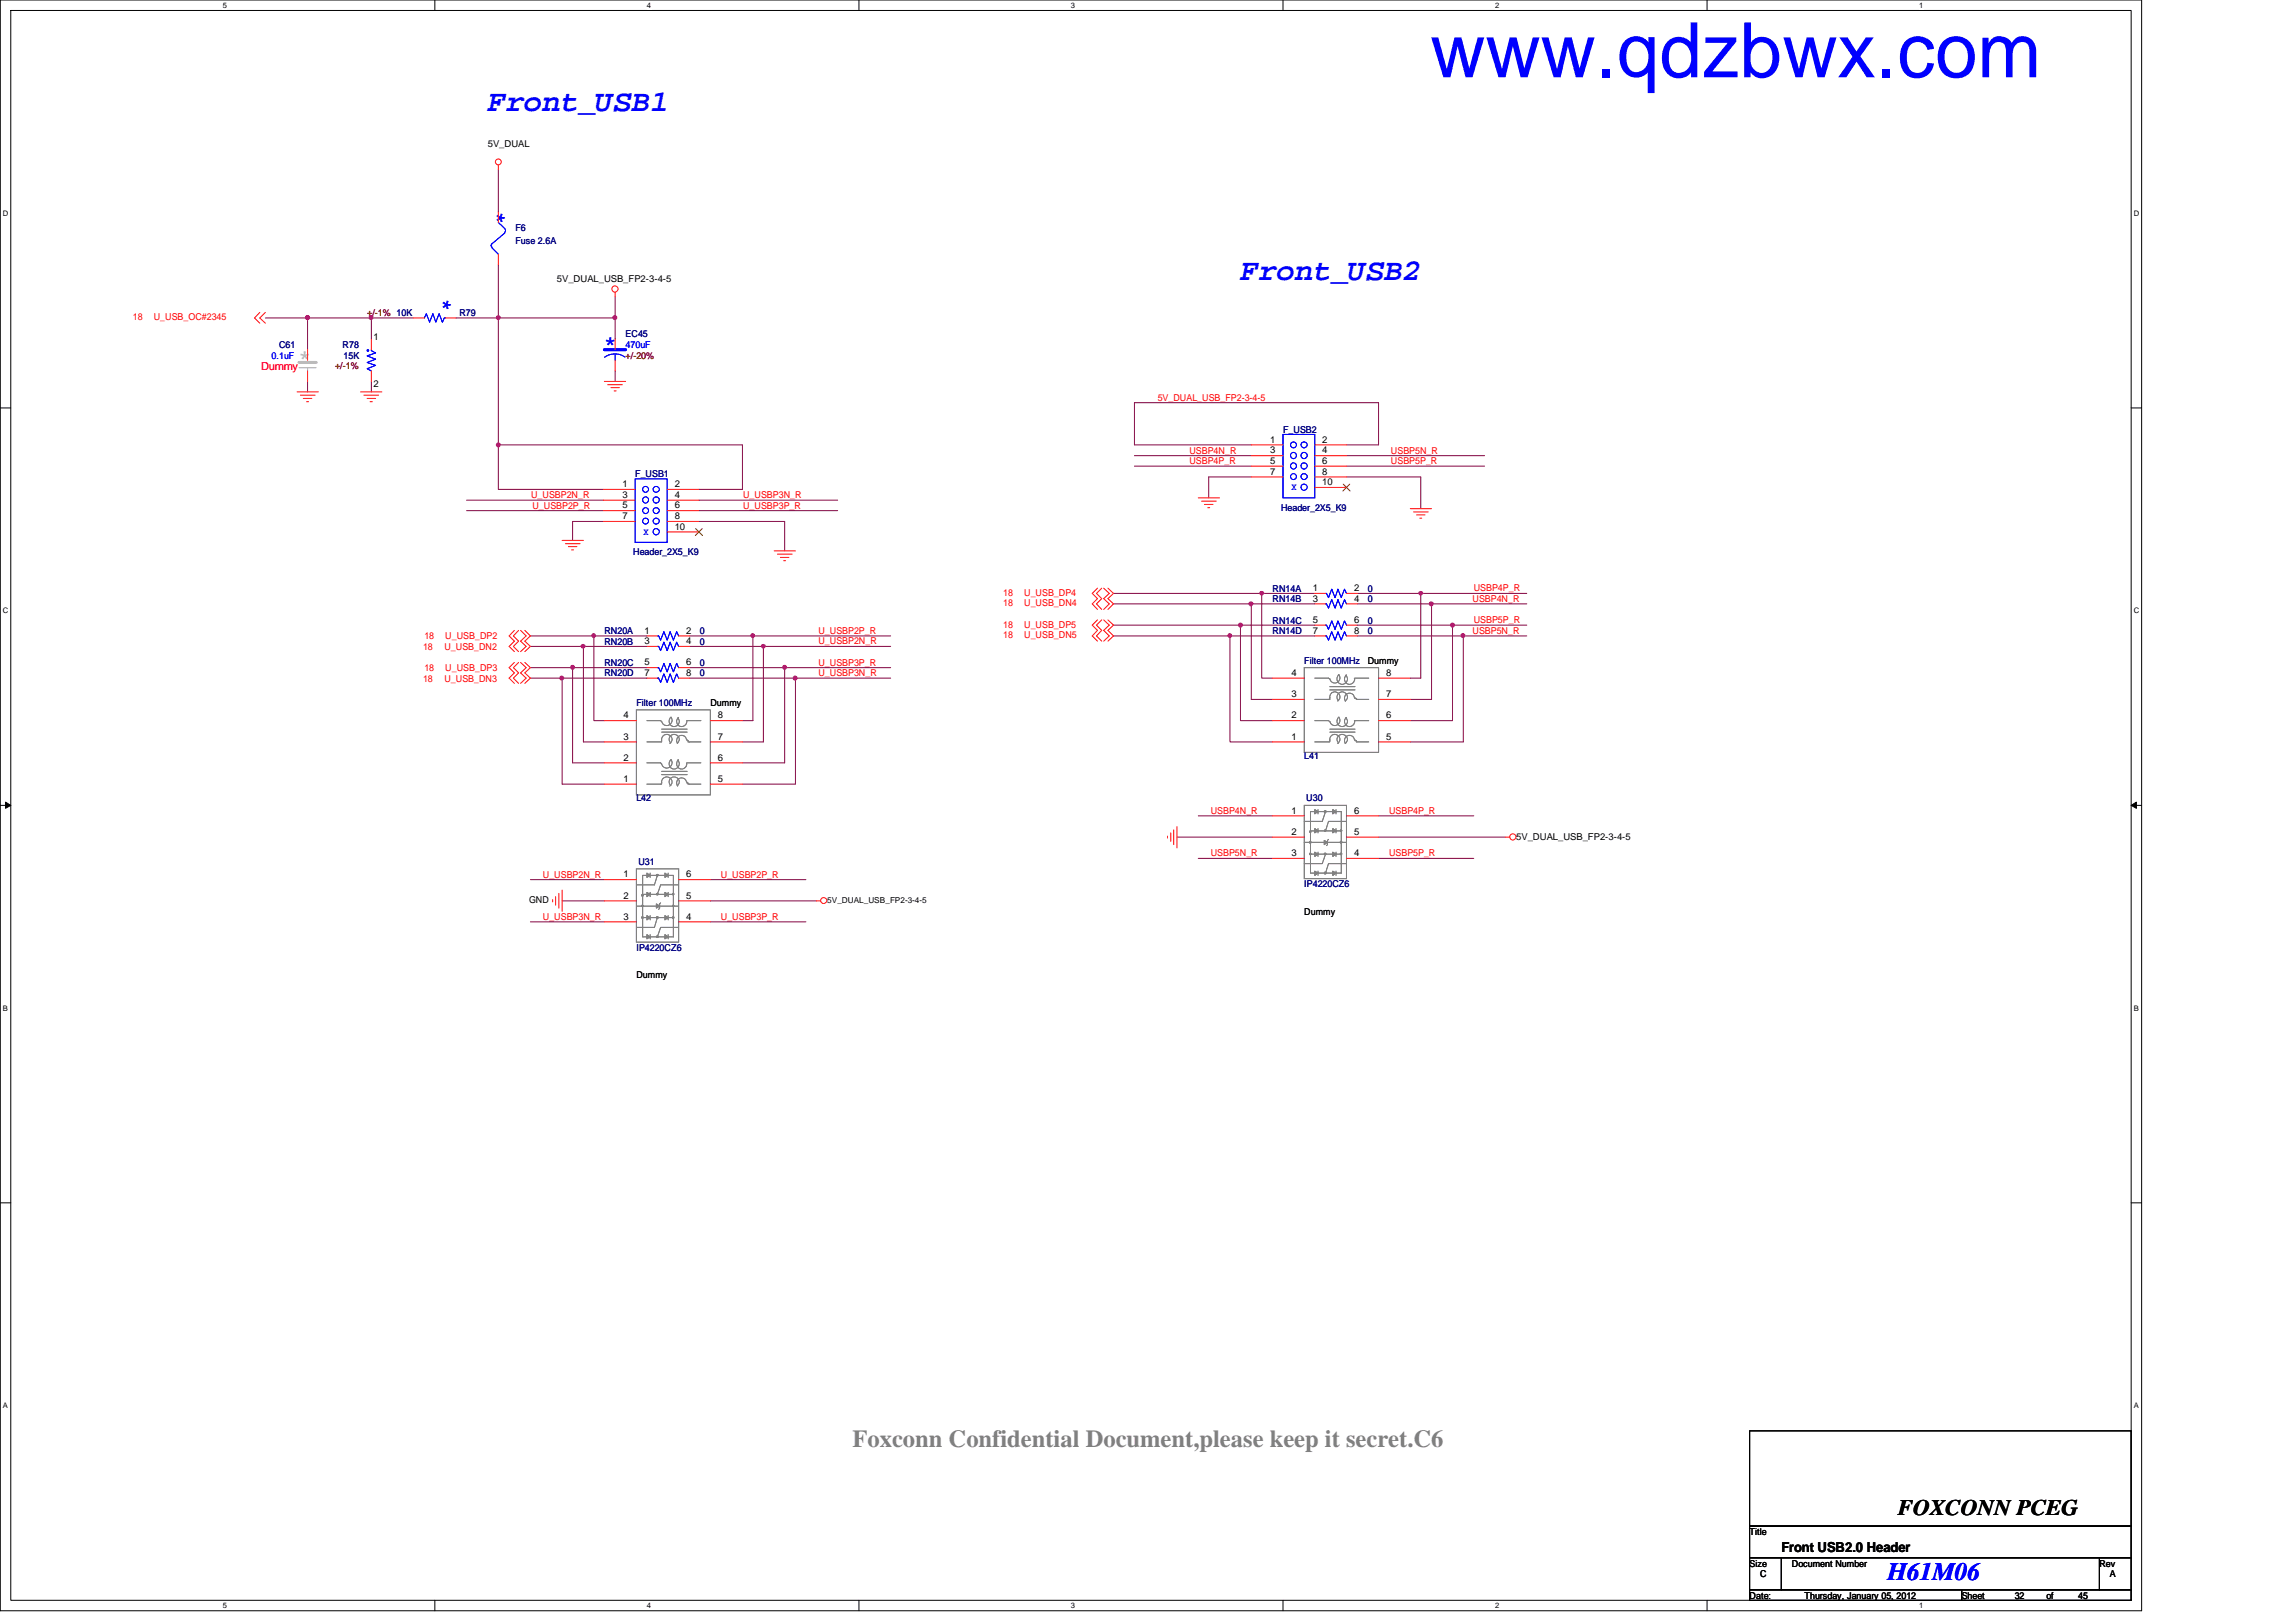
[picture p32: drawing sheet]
<svg xmlns="http://www.w3.org/2000/svg" width="297mm" height="210mm" viewBox="0 0 297 210" stroke-linecap="round" stroke-linejoin="round" font-family="sans-serif">
<defs><g id="words">
<text font-size="9.9" fill="#00f" x="185" y="10">www.qdzbwx.com</text>
<g font-size="3.9" fill="#00f">
<text x="63.1" y="14.3">Front_USB1</text>
<text x="160.5" y="36.2">Front_USB2</text>
</g>
<text font-size="3.3" fill="#00f" x="244.2" y="204.5">H61M06</text>
<text font-size="3.2" fill="#808080" x="110.3" y="187.3">Foxconn Confidential Document,please keep it secret.C6</text>
<g font-size="2.9" fill="#00f">
<text x="63.5" y="27.3" transform="rotate(90 63.5 27.3)">*</text>
<text x="56.6" y="38.5" transform="rotate(90 56.6 38.5)">*</text>
<text x="78.1" y="45.5">*</text>
</g>
<text font-size="2.9" fill="#c0c0c0" x="38.6" y="47.2">*</text>
<text font-size="2.9" x="245.5" y="196">FOXCONN PCEG</text>
<text font-size="1.8" x="230.5" y="200.8">Front USB2.0 Header</text>
<text font-size="1.4" fill="#ff0080" x="33.8" y="47.9">Dummy</text>
<g font-size="1.2">
<text x="63.1" y="19">5V_DUAL</text>
<text x="72" y="36.5">5V_DUAL_USB_FP2-3-4-5</text>
<text x="48.3" y="44">1</text>
<text x="48.3" y="50.1">2</text>
<text x="164.3" y="57.3">1</text>
<text x="164.3" y="58.7">3</text>
<text x="171.1" y="57.3">2</text>
<text x="171.1" y="58.7">4</text>
<text x="80.5" y="63">1</text>
<text x="80.5" y="64.4">3</text>
<text x="80.5" y="65.8">5</text>
<text x="87.3" y="63">2</text>
<text x="87.3" y="64.4">4</text>
<text x="87.3" y="65.8">6</text>
<text x="164.3" y="60">5</text>
<text x="164.3" y="61.4">7</text>
<text x="171.1" y="60">6</text>
<text x="171.1" y="61.4">8</text>
<text x="171.1" y="62.8">10</text>
<text x="80.5" y="67.2">7</text>
<text x="87.3" y="67.2">8</text>
<text x="87.3" y="68.5">10</text>
<text x="169.8" y="77.9">3</text>
<text x="169.8" y="76.5">1</text>
<text x="175.2" y="77.9">4</text>
<text x="175.2" y="76.5">2</text>
<text x="83.4" y="83.4">3</text>
<text x="83.4" y="82">1</text>
<text x="88.8" y="83.4">4</text>
<text x="88.8" y="82">2</text>
<text x="169.8" y="82">7</text>
<text x="169.8" y="80.6">5</text>
<text x="175.2" y="82">8</text>
<text x="175.2" y="80.6">6</text>
<text x="83.4" y="87.5">7</text>
<text x="83.4" y="86.1">5</text>
<text x="88.8" y="87.5">8</text>
<text x="88.8" y="86.1">6</text>
<text x="167.1" y="87.5">4</text>
<text x="177" y="85.9">Dummy</text>
<text x="179.3" y="87.5">8</text>
<text x="80.7" y="93">4</text>
<text x="80.7" y="95.7">3</text>
<text x="91.9" y="91.4">Dummy</text>
<text x="92.9" y="95.7">7</text>
<text x="92.9" y="93">8</text>
<text x="167.1" y="95.7">1</text>
<text x="167.1" y="90.2">3</text>
<text x="167.1" y="93">2</text>
<text x="179.3" y="95.7">5</text>
<text x="179.3" y="93">6</text>
<text x="179.3" y="90.2">7</text>
<text x="80.7" y="101.2">1</text>
<text x="80.7" y="98.4">2</text>
<text x="92.9" y="101.2">5</text>
<text x="92.9" y="98.4">6</text>
<text x="167.1" y="105.3">1</text>
<text x="175.2" y="105.3">6</text>
<text x="80.7" y="113.5">1</text>
<text x="88.8" y="113.5">6</text>
<text x="167.1" y="108">2</text>
<text x="167.1" y="110.8">3</text>
<text x="175.2" y="110.8">4</text>
<text x="175.2" y="108">5</text>
<text x="196.2" y="108.7">5V_DUAL_USB_FP2-3-4-5</text>
<text x="68.4" y="116.9">GND</text>
<text x="80.7" y="116.3">2</text>
<text x="80.7" y="119">3</text>
<text x="88.8" y="119">4</text>
<text x="88.8" y="116.3">5</text>
<text x="168.7" y="118.4">Dummy</text>
<text x="82.3" y="126.6">Dummy</text>
<text x="226.4" y="198.6">Title</text>
<text x="226.4" y="202.7">Size</text>
<text x="231.8" y="202.7">Document Number</text>
<text x="271.6" y="202.7">Rev</text>
<text x="226.4" y="206.9">Date:</text>
<text x="227.7" y="204.1">C</text>
<text x="233.5" y="206.9">Thursday, January 05, 2012</text>
<text x="253.8" y="206.9">Sheet</text>
<text x="260.6" y="206.9">32</text>
<text x="264.7" y="206.9">of</text>
<text x="268.9" y="206.9">45</text>
<text x="273" y="204.1">A</text>
</g>
<g font-size="1.2" fill="#000080">
<text x="66.7" y="29.9">F6</text>
<text x="66.7" y="31.6">Fuse 2.6A</text>
<text x="59.4" y="40.9">R79</text>
<text x="36.1" y="45">C61</text>
<text x="44.3" y="45">R78</text>
<text x="44.4" y="46.4">15K</text>
<text x="80.9" y="43.6">EC45</text>
<text x="166" y="56">F_USB2</text>
<text x="82.2" y="61.8">F_USB1</text>
<text x="81.9" y="71.9">Header_2X5_K9</text>
<text x="165.7" y="66.1">Header_2X5_K9</text>
<text x="164.6" y="77.9">RN14B</text>
<text x="164.6" y="76.6">RN14A</text>
<text x="177" y="77.9">0</text>
<text x="177" y="76.6">0</text>
<text x="78.2" y="83.4">RN20B</text>
<text x="78.2" y="82">RN20A</text>
<text x="90.5" y="83.4">0</text>
<text x="90.5" y="82">0</text>
<text x="164.6" y="82">RN14D</text>
<text x="164.6" y="80.7">RN14C</text>
<text x="177" y="82">0</text>
<text x="177" y="80.7">0</text>
<text x="78.2" y="87.5">RN20D</text>
<text x="78.2" y="86.1">RN20C</text>
<text x="90.5" y="87.5">0</text>
<text x="90.5" y="86.1">0</text>
<text x="168.7" y="85.9">Filter 100MHz</text>
<text x="82.3" y="91.4">Filter 100MHz</text>
<text x="168.7" y="98.3">L41</text>
<text x="82.3" y="103.7">L42</text>
<text x="169" y="103.7">U30</text>
<text x="82.6" y="112">U31</text>
<text x="168.7" y="114.9">IP4220CZ6</text>
<text x="82.3" y="123.1">IP4220CZ6</text>
</g>
<g font-size="1.2" fill="#f00">
<text x="17.2" y="41.4">18</text>
<text x="19.9" y="41.4">U_USB_OC#2345</text>
<text x="149.8" y="51.9">5V_DUAL_USB_FP2-3-4-5</text>
<text x="153.9" y="58.7">USBP4N_R</text>
<text x="180" y="58.7">USBP5N_R</text>
<text x="68.7" y="64.5">U_USBP2N_R</text>
<text x="68.9" y="65.8">U_USBP2P_R</text>
<text x="96.1" y="65.8">U_USBP3P_R</text>
<text x="96.1" y="64.5">U_USBP3N_R</text>
<text x="153.9" y="60.1">USBP4P_R</text>
<text x="180" y="60.1">USBP5P_R</text>
<text x="129.8" y="77.1">18</text>
<text x="132.5" y="77.1">U_USB_DP4</text>
<text x="190.5" y="77.9">USBP4N_R</text>
<text x="190.7" y="76.5">USBP4P_R</text>
<text x="54.9" y="82.7">18</text>
<text x="57.6" y="82.7">U_USB_DP2</text>
<text x="105.9" y="82">U_USBP2P_R</text>
<text x="105.9" y="83.4">U_USBP2N_R</text>
<text x="129.8" y="78.5">18</text>
<text x="129.8" y="81.2">18</text>
<text x="129.8" y="82.6">18</text>
<text x="132.5" y="78.5">U_USB_DN4</text>
<text x="132.5" y="81.2">U_USB_DP5</text>
<text x="132.5" y="82.6">U_USB_DN5</text>
<text x="190.5" y="82">USBP5N_R</text>
<text x="190.7" y="80.6">USBP5P_R</text>
<text x="54.7" y="88.2">18</text>
<text x="54.7" y="84.1">18</text>
<text x="54.9" y="86.9">18</text>
<text x="57.5" y="88.2">U_USB_DN3</text>
<text x="57.5" y="84.1">U_USB_DN2</text>
<text x="57.6" y="86.9">U_USB_DP3</text>
<text x="105.9" y="86.1">U_USBP3P_R</text>
<text x="105.9" y="87.5">U_USBP3N_R</text>
<text x="156.6" y="105.3">USBP4N_R</text>
<text x="179.7" y="105.3">USBP4P_R</text>
<text x="70.2" y="113.6">U_USBP2N_R</text>
<text x="93.3" y="113.6">U_USBP2P_R</text>
<text x="156.6" y="110.8">USBP5N_R</text>
<text x="179.7" y="110.8">USBP5P_R</text>
<text x="70.2" y="119">U_USBP3N_R</text>
<text x="93.3" y="119">U_USBP3P_R</text>
</g>
<g font-size="1.2" fill="#800000">
<text x="47.5" y="40.9">+/-1% 10K</text>
<text x="43.3" y="47.8">+/-1%</text>
<text x="80.9" y="46.4">+/-20%</text>
</g>
<g font-size="1.2" fill="#00f">
<text x="35.1" y="46.4">0.1uF</text>
<text x="80.9" y="45">470uF</text>
<text x="167.1" y="63.4">X</text>
<text x="83.3" y="69.2">X</text>
</g>
<text font-size="1.1" x="107" y="116.8">5V_DUAL_USB_FP2-3-4-5</text>
<g font-size="1">
<text x="28.8" y="1">5</text>
<text x="83.7" y="1">4</text>
<text x="138.6" y="1">3</text>
<text x="193.4" y="1">2</text>
<text x="248.3" y="1">1</text>
<text x=".4" y="27.9">D</text>
<text x="276.1" y="27.9">D</text>
<text x=".4" y="79.4">C</text>
<text x="276.1" y="79.4">C</text>
<text x=".4" y="130.8">B</text>
<text x="276.1" y="130.8">B</text>
<text x=".4" y="182.2">A</text>
<text x="276.1" y="182.2">A</text>
<text x="28.8" y="208.1">5</text>
<text x="83.7" y="208.1">4</text>
<text x="138.6" y="208.1">3</text>
<text x="193.4" y="208.1">2</text>
<text x="248.3" y="208.1">1</text>
</g>
</g></defs>
<path d="M0 0h277.1v208.4h-277.1zM1.4 1.4h274.3v205.7h-274.3z" fill="none" stroke="#000" stroke-width=".13"/>
<g fill="#fff">
<path d="M28.8 .1h.6v1.1h-.6z"/>
<path d="M28.8 207.2h.6v1.1h-.6z"/>
</g>
<path d="M56.3 0v1.4M56.3 207.1v1.3" fill="none" stroke="#000" stroke-width=".13"/>
<g fill="#fff">
<path d="M83.7 .1h.5v1.1h-.5z"/>
<path d="M83.7 207.2h.5v1.1h-.5z"/>
</g>
<path d="M111.1 0v1.4M111.1 207.1v1.3" fill="none" stroke="#000" stroke-width=".13"/>
<g fill="#fff">
<path d="M138.6 .1h.5v1.1h-.5z"/>
<path d="M138.6 207.2h.5v1.1h-.5z"/>
</g>
<path d="M166 0v1.4M166 207.1v1.3" fill="none" stroke="#000" stroke-width=".13"/>
<g fill="#fff">
<path d="M193.4 .1h.6v1.1h-.6z"/>
<path d="M193.4 207.2h.6v1.1h-.6z"/>
</g>
<path d="M220.8 0v1.4M220.8 207.1v1.3" fill="none" stroke="#000" stroke-width=".13"/>
<g fill="#fff">
<path d="M248.3 .1h.5v1.1h-.5z"/>
<path d="M248.3 207.2h.5v1.1h-.5z"/>
<path d="M.4 27.1h.7v1.1h-.7z"/>
<path d="M276.1 27.1h.7v1.1h-.7z"/>
<path d="M.4 78.5h.7v1.1h-.7z"/>
<path d="M276.1 78.5h.7v1.1h-.7z"/>
</g>
<path d="M0 52.8h1.4M275.7 52.8h1.4" fill="none" stroke="#000" stroke-width=".13"/>
<g fill="#fff">
<path d="M.4 129.9h.6v1.1h-.6z"/>
<path d="M276.1 129.9h.6v1.1h-.6z"/>
</g>
<path d="M0 104.2h1.4M.7 103.8l.7 .4-.7 .4zM275.7 104.2h1.4M275.7 104.2l.7-.4v.8z" fill="none" stroke="#000" stroke-width=".13"/>
<path d="M.7 103.8l.7 .4-.7 .4zM275.7 104.2l.7-.4v.8z" fill="#000"/>
<g fill="#fff">
<path d="M.4 181.4h.6v1.1h-.6z"/>
<path d="M276.1 181.4h.6v1.1h-.6z"/>
</g>
<path d="M0 155.7h1.4M275.7 155.7h1.4" fill="none" stroke="#000" stroke-width=".13"/>
<g fill="none" stroke="#800040" stroke-width=".13">
<path d="M146.8 59h15.1M161.9 57.6h-15.1v-5.5h31.5v5.5h-4.1M174.2 59h17.9M60.4 66.1h17.7M60.4 64.7h17.7M64.5 63.3v-5.7h31.6v5.7h-5.7M78.1 67.5h-4v2.4M90.4 67.5h11.1v3.8M90.4 66.1h18M146.8 60.3h15.1M161.9 61.7h-5.5v2.7M174.2 60.3h17.9"/>
<path d="M174.2 61.7h9.6v4.1M68.6 113.8h9.6M68.6 119.3h9.6M72.7 116.6h5.5M91.9 116.6h13.7M91.9 119.3h12.4M91.9 113.8h12.4"/>
</g>
<circle cx="64.5" cy="57.6" r=".26" fill="#f0f"/>
<circle cx="64.5" cy="57.6" r=".26" fill="none" stroke="#f0f" stroke-width=".13"/>
<path d="M64.5 63.3h13.6M90.4 64.7h18M75.5 83.7v12.3" fill="none" stroke="#800040" stroke-width=".13"/>
<circle cx="75.4" cy="83.6" r=".25" fill="#f0f"/>
<circle cx="75.4" cy="83.6" r=".25" fill="none" stroke="#f0f" stroke-width=".13"/>
<path d="M68.6 83.7h6.9M75.5 96h2.7M76.8 82.3h6.9" fill="none" stroke="#800040" stroke-width=".13"/>
<path d="M76.6 82.1l.2-.1 .2 .1v.3l-.2 .1-.2-.1z" fill-rule="evenodd" fill="#f0f"/>
<path d="M76.6 82.1l.2-.1 .2 .1v.3l-.2 .1-.2-.1z" fill="none" stroke="#f0f" stroke-width=".13"/>
<path d="M101.5 86.4h13.7" fill="none" stroke="#800040" stroke-width=".13"/>
<circle cx="101.5" cy="86.4" r=".26" fill="#f0f"/>
<circle cx="101.5" cy="86.4" r=".26" fill="none" stroke="#f0f" stroke-width=".13"/>
<path d="M68.6 87.8h4.1M97.4 82.3h17.8" fill="none" stroke="#800040" stroke-width=".13"/>
<path d="M97.2 82.1l.2-.1 .2 .1-.1 .3-.1 .1-.2-.1z" fill-rule="evenodd" fill="#f0f"/>
<path d="M97.2 82.1l.2-.1 .2 .1-.1 .3-.1 .1-.2-.1z" fill="none" stroke="#f0f" stroke-width=".13"/>
<path d="M74.1 86.4h9.6M75.5 83.7h8.2" fill="none" stroke="#800040" stroke-width=".13"/>
<circle cx="74.1" cy="86.4" r=".26" fill="#f0f"/>
<circle cx="74.1" cy="86.4" r=".26" fill="none" stroke="#f0f" stroke-width=".13"/>
<path d="M68.6 86.4h5.5v12.3h4.1M76.8 82.3v11h1.4M89.2 87.8h13.7v13.7h-6.8M89.2 86.4h12.3v12.3h-5.4M98.8 83.7h16.4M72.7 101.5h5.5" fill="none" stroke="#800040" stroke-width=".13"/>
<circle cx="98.8" cy="83.6" r=".25" fill="#f0f"/>
<circle cx="98.8" cy="83.6" r=".25" fill="none" stroke="#f0f" stroke-width=".13"/>
<path d="M72.7 87.8v13.7" fill="none" stroke="#800040" stroke-width=".13"/>
<circle cx="72.7" cy="87.8" r=".26" fill="#f0f"/>
<circle cx="72.7" cy="87.8" r=".26" fill="none" stroke="#f0f" stroke-width=".13"/>
<path d="M68.6 82.3h8.2M89.2 83.7h9.6v12.3h-2.7M89.2 82.3h8.2v11h-1.3M102.9 87.8h12.3" fill="none" stroke="#800040" stroke-width=".13"/>
<circle cx="102.9" cy="87.8" r=".26" fill="#f0f"/>
<circle cx="102.9" cy="87.8" r=".26" fill="none" stroke="#f0f" stroke-width=".13"/>
<path d="M161.9 78.1v12.4" fill="none" stroke="#800040" stroke-width=".13"/>
<circle cx="161.8" cy="78.1" r=".26" fill="#f0f"/>
<circle cx="161.8" cy="78.1" r=".26" fill="none" stroke="#f0f" stroke-width=".13"/>
<path d="M144.1 78.1h17.8M161.9 90.5h2.7M187.9 80.9h9.6" fill="none" stroke="#800040" stroke-width=".13"/>
<circle cx="187.9" cy="80.9" r=".26" fill="#f0f"/>
<circle cx="187.9" cy="80.9" r=".26" fill="none" stroke="#f0f" stroke-width=".13"/>
<path d="M183.8 76.8h13.7" fill="none" stroke="#800040" stroke-width=".13"/>
<circle cx="183.8" cy="76.8" r=".25" fill="#f0f"/>
<circle cx="183.8" cy="76.8" r=".25" fill="none" stroke="#f0f" stroke-width=".13"/>
<path d="M163.2 76.8h6.9" fill="none" stroke="#800040" stroke-width=".13"/>
<circle cx="163.2" cy="76.8" r=".25" fill="#f0f"/>
<circle cx="163.2" cy="76.8" r=".25" fill="none" stroke="#f0f" stroke-width=".13"/>
<path d="M161.9 78.1h8.2M159.1 82.3h11M160.5 80.9h9.6M182.5 93.3h5.4" fill="none" stroke="#800040" stroke-width=".13"/>
<circle cx="160.5" cy="80.9" r=".26" fill="#f0f"/>
<circle cx="160.5" cy="80.9" r=".26" fill="none" stroke="#f0f" stroke-width=".13"/>
<path d="M163.2 76.8v11h1.4M144.1 80.9h16.4v12.4h4.1M159.1 82.3v13.7h5.5M175.6 82.3h13.7v13.7h-6.8M175.6 80.9h12.3v12.4" fill="none" stroke="#800040" stroke-width=".13"/>
<path d="M158.9 82.1l.2-.1 .2 .1v.3l-.2 .1-.2-.1z" fill-rule="evenodd" fill="#f0f"/>
<path d="M158.9 82.1l.2-.1 .2 .1v.3l-.2 .1-.2-.1z" fill="none" stroke="#f0f" stroke-width=".13"/>
<path d="M185.2 78.1h12.3" fill="none" stroke="#800040" stroke-width=".13"/>
<circle cx="185.2" cy="78.1" r=".26" fill="#f0f"/>
<circle cx="185.2" cy="78.1" r=".26" fill="none" stroke="#f0f" stroke-width=".13"/>
<path d="M144.1 76.8h19.1M175.6 76.8h8.2v11h-1.3M175.6 78.1h9.6v12.4h-2.7M189.3 82.3h8.2M152.3 108.3h12.3M155 105.6h9.6M155 111.1h9.6M178.3 111.1h12.4M178.3 105.6h12.4M178.3 108.3h16.5" fill="none" stroke="#800040" stroke-width=".13"/>
<circle cx="189.3" cy="82.3" r=".26" fill="#f0f"/>
<circle cx="189.3" cy="82.3" r=".26" fill="none" stroke="#f0f" stroke-width=".13"/>
<path d="M64.5 21.9v5.5M79.6 43.9v-2.8h-15.1v16.5M79.6 48v1.4M72.7 87.8h11M144.1 82.3h15" fill="none" stroke="#800040" stroke-width=".13"/>
<circle cx="79.5" cy="41.1" r=".26" fill="#f0f"/>
<circle cx="79.5" cy="41.1" r=".26" fill="none" stroke="#f0f" stroke-width=".13"/>
<path d="M64.5 34.3v6.8" fill="none" stroke="#800040" stroke-width=".13"/>
<circle cx="64.5" cy="41.1" r=".26" fill="#f0f"/>
<circle cx="64.5" cy="41.1" r=".26" fill="none" stroke="#f0f" stroke-width=".13"/>
<path d="M39.8 41.1h8.2" fill="none" stroke="#800040" stroke-width=".13"/>
<circle cx="39.8" cy="41.1" r=".26" fill="#f0f"/>
<circle cx="39.8" cy="41.1" r=".26" fill="none" stroke="#f0f" stroke-width=".13"/>
<path d="M39.8 41.1v4.2" fill="none" stroke="#800040" stroke-width=".13"/>
<circle cx="39.8" cy="41.1" r=".26" fill="#f0f"/>
<circle cx="39.8" cy="41.1" r=".26" fill="none" stroke="#f0f" stroke-width=".13"/>
<path d="M34.3 41.1h5.5M39.8 49.4v1.3M48 49.4v1.3M53.5 41.1h-5.5v2.8" fill="none" stroke="#800040" stroke-width=".13"/>
<circle cx="48" cy="41.1" r=".26" fill="#f0f"/>
<circle cx="48" cy="41.1" r=".26" fill="none" stroke="#f0f" stroke-width=".13"/>
<path d="M79.6 38.4v2.7M59 41.1h5.5" fill="none" stroke="#800040" stroke-width=".13"/>
<g fill="none" stroke="#f00" stroke-width=".13">
<path d="M64.5 21.4v.5M79.6 37.8v.6M33.6 40.4l-.7 .7 .7 .7M34.3 40.4l-.7 .7 .7 .7M38.4 50.7h2.8M38.9 51.1h1.9M39.2 51.6h1.1M39.7 52h.2M46.6 50.7h2.8M47.1 51.1h1.9M47.5 51.6h1.1M47.9 52h.3"/>
<path d="M78.2 49.4h2.7M78.6 49.8h1.9M79 50.2h1.1M79.5 50.6h.2M72.7 69.9h2.8M73.1 70.4h2M73.5 70.7h1.1M74 71.2h.2M100.2 71.3h2.7M100.6 71.7h1.9M101 72.1h1.1M101.4 72.6h.2"/>
<path d="M142 76.1l-.7 .7 .7 .7-.7 .6 .7 .8M142.5 76.1l-.6 .7 .6 .7-.6 .6 .6 .8M142.8 76.1l.7 .7-.7 .7 .7 .6-.7 .8M143.3 76.1l.8 .7-.8 .7 .8 .6-.8 .8M155 64.4h2.8M155.4 64.9h1.9M155.8 65.3h1.1M156.2 65.7h.3M182.5 65.8h2.7M182.9 66.3h1.9M183.3 66.6h1.1M183.7 67.1h.2"/>
<path d="M66.5 85.7l-.6 .7 .6 .7-.6 .7 .6 .6M66.5 81.6l-.6 .7 .6 .7-.6 .7 .6 .6M67.1 85.7l-.7 .7 .7 .7-.7 .7 .7 .6M67.1 81.6l-.7 .7 .7 .7-.7 .7 .7 .6M67.3 85.7l.8 .7-.8 .7 .8 .7-.8 .6M67.3 81.6l.8 .7-.8 .7 .8 .7-.8 .6M67.9 85.7l.7 .7-.7 .7 .7 .7-.7 .6M67.9 81.6l.7 .7-.7 .7 .7 .7-.7 .6M142 80.2l-.7 .7 .7 .7-.7 .7 .7 .7M142.5 80.2l-.6 .7 .6 .7-.6 .7 .6 .7M142.8 80.2l.7 .7-.7 .7 .7 .7-.7 .7M143.3 80.2l.8 .7-.8 .7 .8 .7-.8 .7"/>
<path d="M71.5 116.4v.3M71.9 116v1.1M72.3 115.6v1.9M72.7 115.2v2.7M105.6 116.6h.6M151 108.2v.3M151.5 107.8v1.1M151.8 107.4v1.9M152.3 107v2.7M194.8 108.3h.5"/>
<circle cx="64.5" cy="21" r=".38"/>
<circle cx="79.6" cy="37.4" r=".4"/>
<circle cx="106.6" cy="116.5" r=".39"/>
<circle cx="195.7" cy="108.3" r=".4"/>
</g>
<path d="M226.4 185.2h49.3v12.3h-49.3zM226.4 197.5h49.3v4.1h-49.3zM226.4 201.6h4.1v4.1h-4.1zM226.4 205.7h27.4v1.4h-27.4zM230.5 201.6h41.1v4.1h-41.1zM253.8 205.7h21.9v1.4h-21.9zM271.6 201.6h4.1v4.1h-4.1z" fill="none" stroke="#000" stroke-width=".13"/>
<path d="M85.3 117v.5l-.1 .2" fill="none" stroke="#808080" stroke-width=".13"/>
<path d="M84.9 117l.4 .3-.4 .2z" fill="#808080"/>
<path d="M84.1 118.5v.5M84.9 117l.4 .3-.4 .2zM85.5 116.8l-.2 .2" fill="none" stroke="#808080" stroke-width=".13"/>
<path d="M83.7 118.5l.4 .2-.4 .3z" fill="#808080"/>
<path d="M83.7 118.5l.4 .2-.4 .3zM86.4 118.5v.5" fill="none" stroke="#808080" stroke-width=".13"/>
<path d="M86 118.5l.4 .2-.4 .3z" fill="#808080"/>
<path d="M86 118.5l.4 .2-.4 .3zM84.1 120.9v.6" fill="none" stroke="#808080" stroke-width=".13"/>
<path d="M83.7 120.9l.4 .3-.4 .3z" fill="#808080"/>
<path d="M83.7 120.9l.4 .3-.4 .3zM86.4 120.9v.6" fill="none" stroke="#808080" stroke-width=".13"/>
<path d="M86 120.9l.4 .3-.4 .3z" fill="#808080"/>
<path d="M82.3 117.3h5.5M82.3 112.4h5.5v9.5h-5.5zM83.1 118.7h4M83.1 113.3v7.9h4v-7.9M85 118.7l-.3 1.3h-2.4M86 120.9l.4 .3-.4 .3zM87.8 120h-2.3l-.5 1.2" fill="none" stroke="#808080" stroke-width=".13"/>
<path d="M83 117.2h.2v.1h-.2z" fill-rule="evenodd" fill="#808080"/>
<path d="M83 117.2h.2v.1h-.2z" fill="none" stroke="#808080" stroke-width=".13"/>
<path d="M87 117.2h.2v.1h-.2z" fill-rule="evenodd" fill="#808080"/>
<path d="M87 117.2h.2v.1h-.2z" fill="none" stroke="#808080" stroke-width=".13"/>
<path d="M83 118.6l.2 .1-.1 .2z" fill-rule="evenodd" fill="#808080"/>
<path d="M83 118.6l.2 .1-.1 .2z" fill="none" stroke="#808080" stroke-width=".13"/>
<path d="M87 118.6l.2 .1-.1 .2z" fill-rule="evenodd" fill="#808080"/>
<path d="M87 118.6l.2 .1-.1 .2z" fill="none" stroke="#808080" stroke-width=".13"/>
<path d="M84.9 121.1l.3 .1-.2 .1z" fill-rule="evenodd" fill="#808080"/>
<path d="M84.9 121.1l.3 .1-.2 .1z" fill="none" stroke="#808080" stroke-width=".13"/>
<path d="M84.9 118.6h.2v.2h-.2z" fill-rule="evenodd" fill="#808080"/>
<path d="M82.3 114.5h2.4M84.1 115.5v.5M84.9 118.6h.2v.2h-.2zM87.8 114.5h-2.3l-.5 1.2" fill="none" stroke="#808080" stroke-width=".13"/>
<path d="M83.7 115.5l.4 .2-.4 .3z" fill="#808080"/>
<path d="M83.7 115.5l.4 .2-.4 .3zM86.4 115.5v.5" fill="none" stroke="#808080" stroke-width=".13"/>
<path d="M86 115.5l.4 .2-.4 .3z" fill="#808080"/>
<path d="M83.1 113.3h4M84.1 113v.5M86 115.5l.4 .2-.4 .3z" fill="none" stroke="#808080" stroke-width=".13"/>
<path d="M83.7 113l.4 .3-.4 .2z" fill="#808080"/>
<path d="M83.1 115.7h4M83.7 113l.4 .3-.4 .2zM86.4 113v.5" fill="none" stroke="#808080" stroke-width=".13"/>
<path d="M86 113l.4 .3-.4 .2z" fill="#808080"/>
<path d="M85 113.3l-.3 1.2M86 113l.4 .3-.4 .2z" fill="none" stroke="#808080" stroke-width=".13"/>
<path d="M84.9 113.2h.3l-.2 .2z" fill-rule="evenodd" fill="#808080"/>
<path d="M84.9 113.2h.3l-.2 .2z" fill="none" stroke="#808080" stroke-width=".13"/>
<path d="M84.9 115.6l.3 .1-.2 .1z" fill-rule="evenodd" fill="#808080"/>
<path d="M84.9 115.6l.3 .1-.2 .1z" fill="none" stroke="#808080" stroke-width=".13"/>
<path d="M83 115.8l.2 .1-.1 .1z" fill-rule="evenodd" fill="#808080"/>
<path d="M83 115.8l.2 .1-.1 .1z" fill="none" stroke="#808080" stroke-width=".13"/>
<path d="M87 115.6h.2v.2h-.2z" fill-rule="evenodd" fill="#808080"/>
<path d="M85.3 117v.5l-.1 .2M87 115.6h.2v.2h-.2z" fill="none" stroke="#808080" stroke-width=".13"/>
<path d="M84.9 117l.4 .3-.4 .2z" fill="#808080"/>
<path d="M84.1 118.5v.5M84.9 117l.4 .3-.4 .2zM85.5 116.8l-.2 .2" fill="none" stroke="#808080" stroke-width=".13"/>
<path d="M83.7 118.5l.4 .2-.4 .3z" fill="#808080"/>
<path d="M83.7 118.5l.4 .2-.4 .3zM86.4 118.5v.5" fill="none" stroke="#808080" stroke-width=".13"/>
<path d="M86 118.5l.4 .2-.4 .3z" fill="#808080"/>
<path d="M86 118.5l.4 .2-.4 .3zM84.1 120.9v.6" fill="none" stroke="#808080" stroke-width=".13"/>
<path d="M83.7 120.9l.4 .3-.4 .3z" fill="#808080"/>
<path d="M83.7 120.9l.4 .3-.4 .3zM86.4 120.9v.6" fill="none" stroke="#808080" stroke-width=".13"/>
<path d="M86 120.9l.4 .3-.4 .3z" fill="#808080"/>
<path d="M82.3 117.3h5.5M82.3 112.4h5.5v9.5h-5.5zM83.1 118.7h4M83.1 113.3v7.9h4v-7.9M85 118.7l-.3 1.3h-2.4M86 120.9l.4 .3-.4 .3zM87.8 120h-2.3l-.5 1.2" fill="none" stroke="#808080" stroke-width=".13"/>
<path d="M83 117.2h.2v.1h-.2z" fill-rule="evenodd" fill="#808080"/>
<path d="M83 117.2h.2v.1h-.2z" fill="none" stroke="#808080" stroke-width=".13"/>
<path d="M87 117.2h.2v.1h-.2z" fill-rule="evenodd" fill="#808080"/>
<path d="M87 117.2h.2v.1h-.2z" fill="none" stroke="#808080" stroke-width=".13"/>
<path d="M83 118.6l.2 .1-.1 .2z" fill-rule="evenodd" fill="#808080"/>
<path d="M83 118.6l.2 .1-.1 .2z" fill="none" stroke="#808080" stroke-width=".13"/>
<path d="M87 118.6l.2 .1-.1 .2z" fill-rule="evenodd" fill="#808080"/>
<path d="M87 118.6l.2 .1-.1 .2z" fill="none" stroke="#808080" stroke-width=".13"/>
<path d="M84.9 121.1l.3 .1-.2 .1z" fill-rule="evenodd" fill="#808080"/>
<path d="M84.9 121.1l.3 .1-.2 .1z" fill="none" stroke="#808080" stroke-width=".13"/>
<path d="M84.9 118.6h.2v.2h-.2z" fill-rule="evenodd" fill="#808080"/>
<path d="M82.3 114.5h2.4M84.1 115.5v.5M84.9 118.6h.2v.2h-.2zM87.8 114.5h-2.3l-.5 1.2" fill="none" stroke="#808080" stroke-width=".13"/>
<path d="M83.7 115.5l.4 .2-.4 .3z" fill="#808080"/>
<path d="M83.7 115.5l.4 .2-.4 .3zM86.4 115.5v.5" fill="none" stroke="#808080" stroke-width=".13"/>
<path d="M86 115.5l.4 .2-.4 .3z" fill="#808080"/>
<path d="M83.1 113.3h4M84.1 113v.5M86 115.5l.4 .2-.4 .3z" fill="none" stroke="#808080" stroke-width=".13"/>
<path d="M83.7 113l.4 .3-.4 .2z" fill="#808080"/>
<path d="M83.1 115.7h4M83.7 113l.4 .3-.4 .2zM86.4 113v.5" fill="none" stroke="#808080" stroke-width=".13"/>
<path d="M86 113l.4 .3-.4 .2z" fill="#808080"/>
<path d="M85 113.3l-.3 1.2M86 113l.4 .3-.4 .2z" fill="none" stroke="#808080" stroke-width=".13"/>
<path d="M84.9 113.2h.3l-.2 .2z" fill-rule="evenodd" fill="#808080"/>
<path d="M84.9 113.2h.3l-.2 .2z" fill="none" stroke="#808080" stroke-width=".13"/>
<path d="M84.9 115.6l.3 .1-.2 .1z" fill-rule="evenodd" fill="#808080"/>
<path d="M84.9 115.6l.3 .1-.2 .1z" fill="none" stroke="#808080" stroke-width=".13"/>
<path d="M83 115.8l.2 .1-.1 .1z" fill-rule="evenodd" fill="#808080"/>
<path d="M83 115.8l.2 .1-.1 .1z" fill="none" stroke="#808080" stroke-width=".13"/>
<path d="M87 115.6h.2v.2h-.2z" fill-rule="evenodd" fill="#808080"/>
<g fill="none" stroke="#808080" stroke-width=".13">
<path d="M168.7 86.4h9.6v11h-9.6zM170.1 93.3h1.8l.1 .1M170.1 87.8h1.8l.1 .1M172 94.4h3.3M172 94.7h3.3M172 90.3v.2h-1.9M172 88.9h3.3M172 89.3h3.3M172 95.8a.65 .65 0 0 1 .9-.7 .65 .65 0 0 1 .2 1.1M172 90.3a.65 .65 0 0 1 .9-.7 .65 .65 0 0 1 .2 1.1M172 95.7v.3h-1.9M173.1 90.7a.67 .67 0 0 1 0-1 .67 .67 0 0 1 1 .1 .67 .67 0 0 1-.1 .9"/>
<path d="M173.2 96.1a.65 .65 0 0 1 0-.9 .65 .65 0 0 1 1 .1 .65 .65 0 0 1-.2 .9M173.2 92.8a.66 .66 0 0 1-.2 1 .66 .66 0 0 1-1-.5M173.2 87.3a.66 .66 0 0 1-.2 1 .66 .66 0 0 1-1-.5M173.2 92.8a.68 .68 0 0 0-.1 1 .68 .68 0 0 0 1 .1 .68 .68 0 0 0 0-1M173.2 87.3a.7 .7 0 0 0-.1 1 .7 .7 0 0 0 1 .1 .7 .7 0 0 0 0-1M174.2 92.8a.65 .65 0 0 0 .1 1.2 .65 .65 0 0 0 .9-.7M174.2 87.3a.66 .66 0 0 0 .1 1.2 .66 .66 0 0 0 .9-.7M175.2 95.7a.65 .65 0 0 0-.9-.5 .65 .65 0 0 0-.2 1M175.2 90.3a.64 .64 0 0 0-.9-.6 .64 .64 0 0 0-.2 1M175.3 93.3h1.8M175.3 95.7v.1h.2v.2h1.6M175.3 87.8h1.8"/>
<path d="M175.3 90.3v.1h.2v.1h1.6M87 115.6h.2v.2h-.2z"/>
</g>
<g fill="none" stroke="#f00" stroke-width=".13">
<path d="M39.8 45.3v1.3M39.8 48v1.4M161.9 57.6h4.1M161.9 59h4.1M170.1 57.6h4.1M170.1 59h4.1M161.9 60.3h4.1M161.9 61.7h4.1M170.1 78.1h1.4M170.1 76.8h1.4M170.1 60.3h4.1M170.1 61.7h4.1"/>
<path d="M170.1 63.1h4.1M174.2 78.1h1.4M174.2 76.8h1.4M83.7 87.8h1.3M83.7 83.7h1.3M87.8 87.8h1.4M87.8 83.7h1.4M164.6 96h4.1M164.6 87.8h4.1M164.6 90.5h4.1M164.6 93.3h4.1M178.3 96h4.2"/>
<path d="M178.3 93.3h4.2M178.3 90.5h4.2M178.3 87.8h4.2M78.2 116.6h4.1M78.2 119.3h4.1M78.2 113.8h4.1M87.8 119.3h4.1M87.8 116.6h4.1M87.8 113.8h4.1"/>
</g>
<g fill="none" stroke="#00f" stroke-width=".13">
<path d="M48 45.3v.1l.6 .3-1.1 .4 1.1 .4-1.1 .4 1.1 .4-1.1 .4 .5 .3M166 56.2h4.1v8.2h-4.1zM171.5 78.1h.1l.3 .6 .4-1.1 .4 1.1 .4-1.1 .4 1.1 .4-1.1 .3 .5M171.5 76.8h.1l.3 .5 .4-1.1 .4 1.1 .4-1.1 .4 1.1 .4-1.1 .3 .6M85 87.8h.2l.3 .5 .4-1.1 .4 1.1 .4-1.1 .4 1.1 .4-1.1 .3 .6M85 83.7h.2l.3 .5 .4-1.1 .4 1.1 .4-1.1 .4 1.1 .4-1.1 .3 .6"/>
<circle cx="167.3" cy="58.9" r=".39"/>
<circle cx="167.3" cy="57.6" r=".38"/>
<circle cx="168.7" cy="58.9" r=".4"/>
<circle cx="168.7" cy="57.6" r=".39"/>
<circle cx="167.3" cy="60.3" r=".39"/>
<circle cx="167.3" cy="61.7" r=".38"/>
<circle cx="168.7" cy="60.3" r=".4"/>
<circle cx="168.7" cy="63.1" r=".4"/>
<circle cx="168.7" cy="61.7" r=".39"/>
</g>
<path d="M173.8 62.7l.9 .8M174.6 62.7l-.9 .8" fill="none" stroke="#804000" stroke-width=".13"/>
<path d="M38.7 47.6h2.2M39.8 46.6v.3M39.8 47.6v.4" fill="none" stroke="#c0c0c0" stroke-width=".13"/>
<path d="M38.7 46.9h2.2" fill="none" stroke="#c0c0c0" stroke-width=".38"/>
<path d="M47.5 45.3h.2v.1h-.2z" fill-rule="evenodd" fill="#00f"/>
<path d="M47.5 45.3h.2v.1h-.2zM48 45.3v.1l.6 .3-1.1 .4 1.1 .4-1.1 .4 1.1 .4-1.1 .4 .5 .3" fill="none" stroke="#00f" stroke-width=".13"/>
<path d="M47.5 45.3h.2v.1h-.2z" fill-rule="evenodd" fill="#00f"/>
<path d="M47.5 45.3h.2v.1h-.2z" fill="none" stroke="#00f" stroke-width=".13"/>
<path d="M48 43.9v1.4M48 48v1.4" fill="none" stroke="#f00" stroke-width=".13"/>
<path d="M171.7 108.8v.5l-.1 .1" fill="none" stroke="#808080" stroke-width=".13"/>
<path d="M171.3 108.8l.4 .2-.4 .3z" fill="#808080"/>
<path d="M170.5 110.3v.5M171.3 108.8l.4 .2-.4 .3zM171.9 108.6l-.2 .2" fill="none" stroke="#808080" stroke-width=".13"/>
<path d="M170.1 110.3l.4 .2-.4 .3z" fill="#808080"/>
<path d="M170.1 110.3l.4 .2-.4 .3zM172.8 110.3v.5" fill="none" stroke="#808080" stroke-width=".13"/>
<path d="M172.4 110.3l.4 .2-.4 .3z" fill="#808080"/>
<path d="M170.5 112.7v.6M172.4 110.3l.4 .2-.4 .3z" fill="none" stroke="#808080" stroke-width=".13"/>
<path d="M170.1 112.7l.4 .3-.4 .3z" fill="#808080"/>
<path d="M170.1 112.7l.4 .3-.4 .3zM172.8 112.7v.6" fill="none" stroke="#808080" stroke-width=".13"/>
<path d="M172.4 112.7l.4 .3-.4 .3z" fill="#808080"/>
<path d="M168.7 104.2h5.5v9.5h-5.5zM168.7 109h5.5M169.5 110.5h4M169.5 105v8h4v-8M171.5 110.5l-.4 1.3h-2.4M172.4 112.7l.4 .3-.4 .3zM174.2 111.8h-2.3l-.4 1.2" fill="none" stroke="#808080" stroke-width=".13"/>
<path d="M169.4 108.9l.2 .1-.1 .1z" fill-rule="evenodd" fill="#808080"/>
<path d="M169.4 108.9l.2 .1-.1 .1z" fill="none" stroke="#808080" stroke-width=".13"/>
<path d="M173.4 108.9l.2 .1-.1 .1z" fill-rule="evenodd" fill="#808080"/>
<path d="M173.4 108.9l.2 .1-.1 .1z" fill="none" stroke="#808080" stroke-width=".13"/>
<path d="M169.4 110.4h.2v.2h-.2z" fill-rule="evenodd" fill="#808080"/>
<path d="M169.4 110.4h.2v.2h-.2z" fill="none" stroke="#808080" stroke-width=".13"/>
<path d="M173.4 110.4h.2v.2h-.2z" fill-rule="evenodd" fill="#808080"/>
<path d="M173.4 110.4h.2v.2h-.2z" fill="none" stroke="#808080" stroke-width=".13"/>
<path d="M171.4 112.9h.1v.2h-.1z" fill-rule="evenodd" fill="#808080"/>
<path d="M171.4 112.9h.1v.2h-.1z" fill="none" stroke="#808080" stroke-width=".13"/>
<path d="M171.4 110.4l.2 .1-.2 .1z" fill-rule="evenodd" fill="#808080"/>
<path d="M168.7 106.3h2.4M170.5 107.2v.6M171.4 110.4l.2 .1-.2 .1zM174.2 106.3h-2.3l-.4 1.2" fill="none" stroke="#808080" stroke-width=".13"/>
<path d="M170.1 107.2l.4 .3-.4 .3z" fill="#808080"/>
<path d="M170.1 107.2l.4 .3-.4 .3zM172.8 107.2v.6" fill="none" stroke="#808080" stroke-width=".13"/>
<path d="M172.4 107.2l.4 .3-.4 .3z" fill="#808080"/>
<path d="M169.5 105h4M170.5 104.8v.5M172.4 107.2l.4 .3-.4 .3z" fill="none" stroke="#808080" stroke-width=".13"/>
<path d="M170.1 104.8l.4 .2-.4 .3z" fill="#808080"/>
<path d="M169.5 107.5h4M170.1 104.8l.4 .2-.4 .3zM172.8 104.8v.5" fill="none" stroke="#808080" stroke-width=".13"/>
<path d="M172.4 104.8l.4 .2-.4 .3z" fill="#808080"/>
<path d="M171.5 105l-.4 1.3M172.4 104.8l.4 .2-.4 .3z" fill="none" stroke="#808080" stroke-width=".13"/>
<path d="M171.4 104.9h.1v.2h-.1z" fill-rule="evenodd" fill="#808080"/>
<path d="M171.4 104.9h.1v.2h-.1z" fill="none" stroke="#808080" stroke-width=".13"/>
<path d="M171.4 107.4l.2 .1-.2 .1z" fill-rule="evenodd" fill="#808080"/>
<path d="M171.4 107.4l.2 .1-.2 .1z" fill="none" stroke="#808080" stroke-width=".13"/>
<path d="M169.4 107.6h.2v.1h-.2z" fill-rule="evenodd" fill="#808080"/>
<path d="M169.4 107.6h.2v.1h-.2z" fill="none" stroke="#808080" stroke-width=".13"/>
<path d="M173.4 107.4h.2v.2h-.2z" fill-rule="evenodd" fill="#808080"/>
<path d="M171.7 108.8v.5l-.1 .1M173.4 107.4h.2v.2h-.2z" fill="none" stroke="#808080" stroke-width=".13"/>
<path d="M171.3 108.8l.4 .2-.4 .3z" fill="#808080"/>
<path d="M170.5 110.3v.5M171.3 108.8l.4 .2-.4 .3zM171.9 108.6l-.2 .2" fill="none" stroke="#808080" stroke-width=".13"/>
<path d="M170.1 110.3l.4 .2-.4 .3z" fill="#808080"/>
<path d="M170.1 110.3l.4 .2-.4 .3zM172.8 110.3v.5" fill="none" stroke="#808080" stroke-width=".13"/>
<path d="M172.4 110.3l.4 .2-.4 .3z" fill="#808080"/>
<path d="M170.5 112.7v.6M172.4 110.3l.4 .2-.4 .3z" fill="none" stroke="#808080" stroke-width=".13"/>
<path d="M170.1 112.7l.4 .3-.4 .3z" fill="#808080"/>
<path d="M170.1 112.7l.4 .3-.4 .3zM172.8 112.7v.6" fill="none" stroke="#808080" stroke-width=".13"/>
<path d="M172.4 112.7l.4 .3-.4 .3z" fill="#808080"/>
<path d="M168.7 104.2h5.5v9.5h-5.5zM168.7 109h5.5M169.5 110.5h4M169.5 105v8h4v-8M171.5 110.5l-.4 1.3h-2.4M172.4 112.7l.4 .3-.4 .3zM174.2 111.8h-2.3l-.4 1.2" fill="none" stroke="#808080" stroke-width=".13"/>
<path d="M169.4 108.9l.2 .1-.1 .1z" fill-rule="evenodd" fill="#808080"/>
<path d="M169.4 108.9l.2 .1-.1 .1z" fill="none" stroke="#808080" stroke-width=".13"/>
<path d="M173.4 108.9l.2 .1-.1 .1z" fill-rule="evenodd" fill="#808080"/>
<path d="M173.4 108.9l.2 .1-.1 .1z" fill="none" stroke="#808080" stroke-width=".13"/>
<path d="M169.4 110.4h.2v.2h-.2z" fill-rule="evenodd" fill="#808080"/>
<path d="M169.4 110.4h.2v.2h-.2z" fill="none" stroke="#808080" stroke-width=".13"/>
<path d="M173.4 110.4h.2v.2h-.2z" fill-rule="evenodd" fill="#808080"/>
<path d="M173.4 110.4h.2v.2h-.2z" fill="none" stroke="#808080" stroke-width=".13"/>
<path d="M171.4 112.9h.1v.2h-.1z" fill-rule="evenodd" fill="#808080"/>
<path d="M171.4 112.9h.1v.2h-.1z" fill="none" stroke="#808080" stroke-width=".13"/>
<path d="M171.4 110.4l.2 .1-.2 .1z" fill-rule="evenodd" fill="#808080"/>
<path d="M168.7 106.3h2.4M170.5 107.2v.6M171.4 110.4l.2 .1-.2 .1zM174.2 106.3h-2.3l-.4 1.2" fill="none" stroke="#808080" stroke-width=".13"/>
<path d="M170.1 107.2l.4 .3-.4 .3z" fill="#808080"/>
<path d="M170.1 107.2l.4 .3-.4 .3zM172.8 107.2v.6" fill="none" stroke="#808080" stroke-width=".13"/>
<path d="M172.4 107.2l.4 .3-.4 .3z" fill="#808080"/>
<path d="M169.5 105h4M170.5 104.8v.5M172.4 107.2l.4 .3-.4 .3z" fill="none" stroke="#808080" stroke-width=".13"/>
<path d="M170.1 104.8l.4 .2-.4 .3z" fill="#808080"/>
<path d="M169.5 107.5h4M170.1 104.8l.4 .2-.4 .3zM172.8 104.8v.5" fill="none" stroke="#808080" stroke-width=".13"/>
<path d="M172.4 104.8l.4 .2-.4 .3z" fill="#808080"/>
<path d="M171.5 105l-.4 1.3M172.4 104.8l.4 .2-.4 .3z" fill="none" stroke="#808080" stroke-width=".13"/>
<path d="M171.4 104.9h.1v.2h-.1z" fill-rule="evenodd" fill="#808080"/>
<path d="M171.4 104.9h.1v.2h-.1z" fill="none" stroke="#808080" stroke-width=".13"/>
<path d="M171.4 107.4l.2 .1-.2 .1z" fill-rule="evenodd" fill="#808080"/>
<path d="M171.4 107.4l.2 .1-.2 .1z" fill="none" stroke="#808080" stroke-width=".13"/>
<path d="M169.4 107.6h.2v.1h-.2z" fill-rule="evenodd" fill="#808080"/>
<path d="M169.4 107.6h.2v.1h-.2z" fill="none" stroke="#808080" stroke-width=".13"/>
<path d="M173.4 107.4h.2v.2h-.2z" fill-rule="evenodd" fill="#808080"/>
<g fill="none" stroke="#808080" stroke-width=".13">
<path d="M82.3 91.9h9.6v11h-9.6zM83.7 98.7h1.8l.1 .2M83.7 93.3h1.8l.1 .1M85.6 99.8h3.3M85.6 95.7v.3h-1.9M85.6 94.4h3.3M85.6 94.7h3.3M85.6 95.8a.66 .66 0 0 1 .9-.7 .66 .66 0 0 1 .2 1.1M86.8 96.1a.64 .64 0 0 1 0-.9 .64 .64 0 0 1 .9 .1 .64 .64 0 0 1-.1 .9M86.8 98.3a.68 .68 0 0 0-.1 1 .68 .68 0 0 0 1 .1 .68 .68 0 0 0 0-1M86.8 92.8a.66 .66 0 0 0-.2 .9 .66 .66 0 0 0 1 .2 .66 .66 0 0 0 .1-1M86.8 98.3a.68 .68 0 0 1-.3 1 .68 .68 0 0 1-.9-.5"/>
<path d="M86.8 92.8a.68 .68 0 0 1-.3 1 .68 .68 0 0 1-.9-.5M87.8 98.3a.67 .67 0 0 0 .1 1.2 .67 .67 0 0 0 .9-.8M87.8 92.8a.65 .65 0 0 0 .1 1.2 .65 .65 0 0 0 .9-.7M88.8 95.7a.65 .65 0 0 0-.9-.5 .65 .65 0 0 0-.2 1M88.9 98.7h1.8M88.9 93.3h1.8M88.9 95.7v.1h.1v.2h1.7M85.6 101.2v.3h-1.9M85.6 100.2h3.3M85.6 101.3a.66 .66 0 0 1 .9-.7 .66 .66 0 0 1 .2 1.1M86.8 101.6a.64 .64 0 0 1 0-.9 .64 .64 0 0 1 .9 .1 .64 .64 0 0 1-.1 .9M88.8 101.2a.65 .65 0 0 0-.9-.5 .65 .65 0 0 0-.2 1"/>
<path d="M88.9 101.2l.1 .3h1.7M173.4 107.4h.2v.2h-.2z"/>
</g>
<g fill="none" stroke="#f00" stroke-width=".13">
<path d="M64.5 27.4v1.4M64.5 32.9v1.4M53.5 41.1h1.4M57.6 41.1h1.4M79.6 46.6v1.4M79.6 43.9v1.4M78.1 63.3h4.1M78.1 64.7h4.1M78.1 66.1h4.1M78.1 67.5h4.1M86.3 63.3h4.1M86.3 64.7h4.1"/>
<path d="M86.3 66.1h4.1M86.3 67.5h4.1M86.3 68.8h4.1M78.2 93.3h4.1M78.2 96h4.1M78.2 98.7h4.1M83.7 82.3h1.3M83.7 86.4h1.3M87.8 82.3h1.4M87.8 86.4h1.4M91.9 98.7h4.2M91.9 96h4.2"/>
<path d="M91.9 93.3h4.2M170.1 82.3h1.4M170.1 80.9h1.4M174.2 82.3h1.4M174.2 80.9h1.4M78.2 101.5h4.1M91.9 101.5h4.2M164.6 108.3h4.1M164.6 111.1h4.1M164.6 105.6h4.1M174.2 111.1h4.1M174.2 108.3h4.1"/>
<path d="M174.2 105.6h4.1"/>
</g>
<g fill="none" stroke="#00f" stroke-width=".13">
<path d="M63.7 32.1l.8 .8M64.5 28.8l.8 .8M65.3 29.6a.32 .32 0 0 1 0 .5M65.3 30.1l-1.6 1.4a.28 .28 0 0 0 0 .5M54.9 41.1l.3-.5 .4 1.1 .4-1.1 .4 1.1 .4-1.1 .4 1.1 .3-.6h.1M78.2 46.2a2.24 2.24 0 0 1 2.7 0M79.6 45.8v.8M82.2 62h4.1v8.2h-4.1zM85 82.3h.2l.3 .5 .4-1.1 .4 1.1 .4-1.1 .4 1.1 .4-1.1 .3 .6M85 86.4h.2l.3 .6 .4-1.1 .4 1.1 .4-1.1 .4 1.1 .4-1.1 .3 .5M171.5 82.3h.1l.3 .5 .4-1.1 .4 1.1 .4-1.1 .4 1.1 .4-1.1 .3 .6M171.5 80.9h.1l.3 .5 .4-1.1 .4 1.1 .4-1.1 .4 1.1 .4-1.1 .3 .6"/>
<circle cx="83.5" cy="64.7" r=".39"/>
<circle cx="83.5" cy="66.1" r=".38"/>
<circle cx="83.5" cy="63.3" r=".38"/>
<circle cx="83.5" cy="67.4" r=".38"/>
<circle cx="84.9" cy="64.7" r=".4"/>
<circle cx="84.9" cy="68.8" r=".4"/>
<circle cx="84.9" cy="67.4" r=".39"/>
<circle cx="84.9" cy="63.3" r=".39"/>
<circle cx="84.9" cy="66.1" r=".39"/>
</g>
<path d="M78.2 45.3h2.7" fill="none" stroke="#00f" stroke-width=".38"/>
<path d="M90 68.4l.9 .9M90.8 68.4l-.8 .9" fill="none" stroke="#804000" stroke-width=".13"/>
<circle cx="64.5" cy="57.6" r=".26" fill="#f0f"/>
<circle cx="64.5" cy="57.6" r=".26" fill="none" stroke="#f0f" stroke-width=".13"/>
<circle cx="75.4" cy="83.6" r=".25" fill="#f0f"/>
<circle cx="75.4" cy="83.6" r=".25" fill="none" stroke="#f0f" stroke-width=".13"/>
<path d="M76.6 82.1l.2-.1 .2 .1v.3l-.2 .1-.2-.1z" fill-rule="evenodd" fill="#f0f"/>
<path d="M76.6 82.1l.2-.1 .2 .1v.3l-.2 .1-.2-.1z" fill="none" stroke="#f0f" stroke-width=".13"/>
<circle cx="101.5" cy="86.4" r=".26" fill="#f0f"/>
<circle cx="101.5" cy="86.4" r=".26" fill="none" stroke="#f0f" stroke-width=".13"/>
<path d="M97.2 82.1l.2-.1 .2 .1-.1 .3-.1 .1-.2-.1z" fill-rule="evenodd" fill="#f0f"/>
<path d="M97.2 82.1l.2-.1 .2 .1-.1 .3-.1 .1-.2-.1z" fill="none" stroke="#f0f" stroke-width=".13"/>
<circle cx="74.1" cy="86.4" r=".26" fill="#f0f"/>
<circle cx="74.1" cy="86.4" r=".26" fill="none" stroke="#f0f" stroke-width=".13"/>
<circle cx="98.8" cy="83.6" r=".25" fill="#f0f"/>
<circle cx="98.8" cy="83.6" r=".25" fill="none" stroke="#f0f" stroke-width=".13"/>
<circle cx="72.7" cy="87.8" r=".26" fill="#f0f"/>
<circle cx="72.7" cy="87.8" r=".26" fill="none" stroke="#f0f" stroke-width=".13"/>
<circle cx="102.9" cy="87.8" r=".26" fill="#f0f"/>
<circle cx="102.9" cy="87.8" r=".26" fill="none" stroke="#f0f" stroke-width=".13"/>
<circle cx="161.8" cy="78.1" r=".26" fill="#f0f"/>
<circle cx="161.8" cy="78.1" r=".26" fill="none" stroke="#f0f" stroke-width=".13"/>
<circle cx="187.9" cy="80.9" r=".26" fill="#f0f"/>
<circle cx="187.9" cy="80.9" r=".26" fill="none" stroke="#f0f" stroke-width=".13"/>
<circle cx="183.8" cy="76.8" r=".25" fill="#f0f"/>
<circle cx="183.8" cy="76.8" r=".25" fill="none" stroke="#f0f" stroke-width=".13"/>
<circle cx="163.2" cy="76.8" r=".25" fill="#f0f"/>
<circle cx="163.2" cy="76.8" r=".25" fill="none" stroke="#f0f" stroke-width=".13"/>
<circle cx="160.5" cy="80.9" r=".26" fill="#f0f"/>
<circle cx="160.5" cy="80.9" r=".26" fill="none" stroke="#f0f" stroke-width=".13"/>
<path d="M158.9 82.1l.2-.1 .2 .1v.3l-.2 .1-.2-.1z" fill-rule="evenodd" fill="#f0f"/>
<path d="M158.9 82.1l.2-.1 .2 .1v.3l-.2 .1-.2-.1z" fill="none" stroke="#f0f" stroke-width=".13"/>
<circle cx="185.2" cy="78.1" r=".26" fill="#f0f"/>
<circle cx="185.2" cy="78.1" r=".26" fill="none" stroke="#f0f" stroke-width=".13"/>
<circle cx="189.3" cy="82.3" r=".26" fill="#f0f"/>
<circle cx="189.3" cy="82.3" r=".26" fill="none" stroke="#f0f" stroke-width=".13"/>
<circle cx="79.5" cy="41.1" r=".26" fill="#f0f"/>
<circle cx="79.5" cy="41.1" r=".26" fill="none" stroke="#f0f" stroke-width=".13"/>
<circle cx="64.5" cy="41.1" r=".26" fill="#f0f"/>
<circle cx="64.5" cy="41.1" r=".26" fill="none" stroke="#f0f" stroke-width=".13"/>
<circle cx="39.8" cy="41.1" r=".26" fill="#f0f"/>
<circle cx="39.8" cy="41.1" r=".26" fill="none" stroke="#f0f" stroke-width=".13"/>
<circle cx="39.8" cy="41.1" r=".26" fill="#f0f"/>
<circle cx="39.8" cy="41.1" r=".26" fill="none" stroke="#f0f" stroke-width=".13"/>
<circle cx="48" cy="41.1" r=".26" fill="#f0f"/>
<circle cx="48" cy="41.1" r=".26" fill="none" stroke="#f0f" stroke-width=".13"/>
<use href="#words"/>
</svg>
